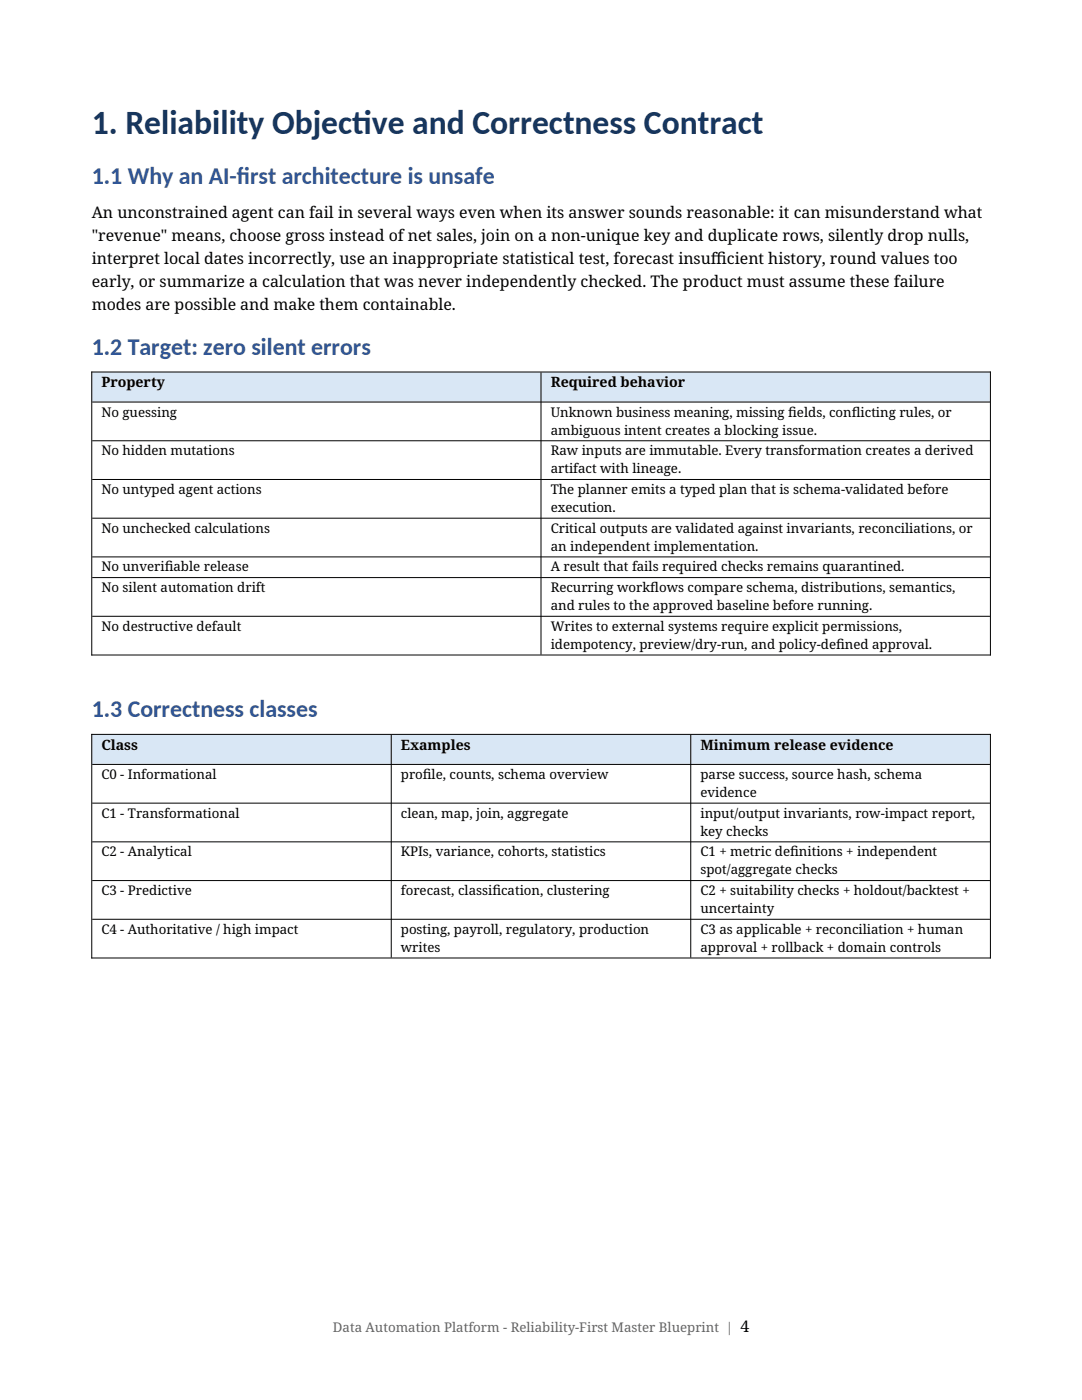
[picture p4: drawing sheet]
<svg xmlns="http://www.w3.org/2000/svg" width="216mm" height="279mm" viewBox="0 0 216 279" stroke-linecap="round" stroke-linejoin="round" font-family="sans-serif">
<defs><g id="words">
<g font-size="6.7" fill="#17365d">
<text x="18.3" y="26.8">1. Reliability Object</text>
<text x="70.3" y="26.8">ive and Correctness Contract</text>
</g>
<g font-size="4.8" fill="#2f5597">
<text x="18.3" y="36.8">1.1 Why an AI-f</text>
<text x="47.3" y="36.8">irst architecture is unsafe</text>
<text x="18.3" y="70.7">1.2 Target: zero silent errors</text>
<text x="18.3" y="143.1">1.3 Correctness classes</text>
</g>
<g font-size="3.2">
<text x="18.3" y="43.6">An unconstrained agent can fail in several ways even when its answer sounds reasonable: it can misunderstand what</text>
<text x="18.3" y="48.2">&quot;revenue&quot; means, choose gross instead of net sales, join on a non-unique key and duplicate rows, silently drop nulls,</text>
<text x="18.3" y="52.7">interpret local dates incorrectly, use an inappropriate statistical test, forecast insuf</text>
<text x="141.9" y="52.7">f</text>
<text x="141.9" y="52.7">icient history, round values too</text>
<text x="18.3" y="57.3">early, or summarize a calculation that was never independently checked. The product must assume these failure</text>
<text x="18.3" y="61.9">modes are possible and make them containable.</text>
<text x="147.8" y="265.8">4</text>
</g>
<g font-size="2.8">
<text x="20.2" y="77.3">Property</text>
<text x="109.9" y="77.3">Required behavior</text>
<text x="20.2" y="149.6">Class</text>
<text x="80" y="149.6">Examples</text>
<text x="139.8" y="149.6">Minimum release evidence</text>
</g>
<g font-size="2.6">
<text x="20.2" y="83.1">No guessing</text>
<text x="109.9" y="83.1">Unknown business meaning, missing f</text>
<text x="157.3" y="83.1">ields, conf</text>
<text x="170" y="83.1">licting rules, or</text>
<text x="109.9" y="86.7">ambiguous intent creates a blocking issue.</text>
<text x="20.2" y="90.9">No hidden mutations</text>
<text x="109.9" y="90.9">Raw inputs are immutable. Every transformation creates a derived</text>
<text x="109.9" y="94.5">artifact with lineage.</text>
<text x="20.2" y="98.6">No untyped agent actions</text>
<text x="109.9" y="98.6">The planner emits a typed plan that is schema-validated before</text>
<text x="20.2" y="106.3">No unchecked calculations</text>
<text x="109.9" y="102.2">execution.</text>
<text x="109.9" y="106.3">Critical outputs are validated against invariants, reconciliations, or</text>
<text x="109.9" y="109.9">an independent implementation.</text>
<text x="20.2" y="114">No unverif</text>
<text x="20.2" y="118.2">No silent automation drift</text>
<text x="32.9" y="114">iable release</text>
<text x="109.9" y="114">A result that fails required checks remains quarantined.</text>
<text x="109.9" y="118.2">Recurring workf</text>
<text x="129.7" y="118.2">lows compare schema, distributions, semantics,</text>
<text x="20.2" y="125.9">No destructive default</text>
<text x="109.9" y="121.8">and rules to the approved baseline before running.</text>
<text x="109.9" y="125.9">Writes to external systems require explicit permissions,</text>
<text x="109.9" y="129.5">idempotency, preview/dry-run, and policy-def</text>
<text x="166.8" y="129.5">ined approval.</text>
<text x="20.2" y="155.5">C0 - Informational</text>
<text x="80" y="155.5">prof</text>
<text x="84.4" y="155.5">ile, counts, schema overview</text>
<text x="139.8" y="155.5">parse success, source hash, schema</text>
<text x="139.8" y="159">evidence</text>
<text x="20.2" y="163.2">C1 - Transformational</text>
<text x="80" y="163.2">clean, map, join, aggregate</text>
<text x="139.8" y="163.2">input/output invariants, row-impact report,</text>
<text x="139.8" y="166.8">key checks</text>
<text x="20.2" y="170.9">C2 - Analytical</text>
<text x="80" y="170.9">KPIs, variance, cohorts, statistics</text>
<text x="139.8" y="170.9">C1 + metric def</text>
<text x="157.7" y="170.9">initions + independent</text>
<text x="20.2" y="178.6">C3 - Predictive</text>
<text x="80" y="178.6">forecast, classif</text>
<text x="98.2" y="178.6">ication, clustering</text>
<text x="139.8" y="174.5">spot/aggregate checks</text>
<text x="139.8" y="178.6">C2 + suitability checks + holdout/backtest +</text>
<text x="139.8" y="182.2">uncertainty</text>
<text x="20.2" y="186.4">C4 - Authoritative / high impact</text>
<text x="80" y="186.4">posting, payroll, regulatory, production</text>
<text x="80" y="190">writes</text>
<text x="139.8" y="186.4">C3 as applicable + reconciliation + human</text>
<text x="139.8" y="190">approval + rollback + domain controls</text>
</g>
<text font-size="2.6" fill="#646464" x="66.4" y="265.8">Data Automation Platform - Reliability-First Master Blueprint |</text>
</g></defs>
<g fill="#d9e7f5">
<path d="M18.3 74.2h89.6v5.9h-89.6z" fill-rule="evenodd"/>
<path d="M107.9 74.2h89.7v5.9h-89.7z" fill-rule="evenodd"/>
<path d="M18.3 146.5h59.8v6h-59.8z" fill-rule="evenodd"/>
<path d="M78.1 146.5h59.7v6h-59.7z" fill-rule="evenodd"/>
<path d="M137.8 146.5h59.8v6h-59.8z" fill-rule="evenodd"/>
<path d="M18.3 74.2h89.6v5.9h-89.6z" fill-rule="evenodd"/>
<path d="M107.9 74.2h89.7v5.9h-89.7z" fill-rule="evenodd"/>
<path d="M18.3 146.5h59.8v6h-59.8z" fill-rule="evenodd"/>
<path d="M78.1 146.5h59.7v6h-59.7z" fill-rule="evenodd"/>
<path d="M137.8 146.5h59.8v6h-59.8z" fill-rule="evenodd"/>
</g>
<g fill="none" stroke="#000" stroke-width=".2">
<path d="M18.2 74.2h179.5M18.3 74.2v56.6M107.9 74.3v56.3M197.6 74.2v56.6M18.4 80.2h179.1M18.4 88h179.1M18.4 95.7h179.1M18.4 103.4h179.1M18.4 111.1h179.1M18.4 115.3h179.1M18.2 130.7h179.5M18.4 123h179.1"/>
<path d="M18.2 146.6h179.5M18.3 146.5v44.8M18.4 152.6h179.1M78.1 146.6v44.5M137.8 146.6v44.5M197.6 146.5v44.8M18.4 160.3h179.1M18.4 168h179.1M18.4 175.7h179.1M18.2 191.2h179.5M18.4 183.5h179.1"/>
</g>
<use href="#words"/>
</svg>
